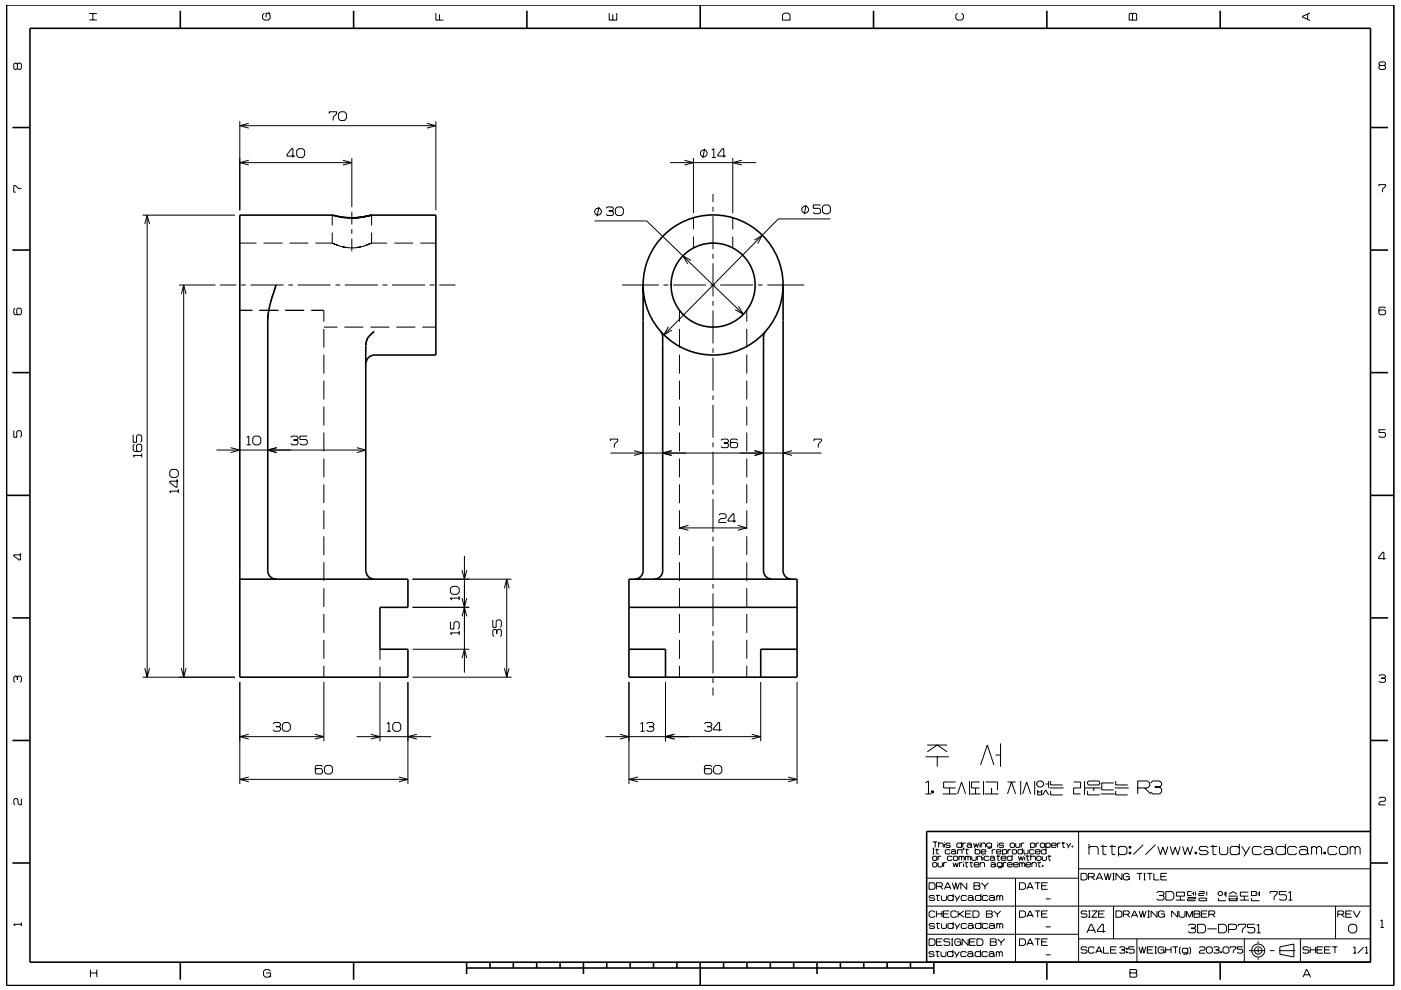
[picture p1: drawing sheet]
<svg xmlns="http://www.w3.org/2000/svg" width="297mm" height="210mm" viewBox="0 0 297 210" stroke-linecap="round" stroke-linejoin="round" font-family="sans-serif">
<g fill="none" stroke="#000" stroke-width=".21">
<path d="M3.7 13.6l-.3-.2h-.2l-.3 .2v.9l.3 .2 .5-.2M3.7 13.6l.2-.2h.4l.2 .2v.9l-.2 .2h-.4l-.2-.2M3.7 13.6v.9M18.9 4.2h1.6M18.9 2.9h1.6M19.7 2.9v1.3M56 2.8l-.3 .4v.7l.3 .4h.9l.4-.4v-.7l-.4-.4M57.3 2.8h-.9v.9M92.4 2.8v1.5h1.6M93.2 3v1.3M129.2 2.8v1.5h1.6v-1.5M129.9 3v1.3"/>
<path d="M166.3 2.8h.8l.4 .4v1.1h-1.6v-1.1zM203 2.8l-.4 .4v.7l.4 .4h.9l.4-.4v-.7l-.4-.4M239.6 2.8h.3l.2 .2 .3-.2h.3l.3 .2v1.3h-1.6v-1.3zM240.1 3v1.3M277.2 3v1.1M277.7 2.7l-1.6 .8v.1l1.6 .8M292.6 13.9l-.2-.3v-.2l.2-.3h.9l.2 .3v.2l-.2 .3M292.6 13.9l-.2 .2v.4l.2 .2h.9l.2-.2v-.4l-.2-.2M292.6 13.9h.9M50.8 25.7v18.9M50.8 34.5h23.8M50.8 26.7h41.6"/>
<path d="M52.7 34l-1.9 .5 1.9 .5M52.7 26.2l-1.9 .5 1.9 .5M62.5 33.1h-1.7v-.3l1-1.3h.3v1.9M63.3 31.5h.9l.4 .5v.9l-.4 .5h-.9l-.4-.5v-.9zM69.8 24.1v-.4h1.6v.4l-.7 .7v.8M71.7 24.1l.5-.4h.8l.4 .4v1l-.4 .5h-.8l-.5-.5zM72.7 34l1.9 .5-1.9 .5M74.6 33.5v10.4M90.5 26.2l1.9 .5-1.9 .5M92.4 25.7v18.9M142.1 34.5h18.2M145.1 34l1.9 .5-1.9 .5"/>
<path d="M147 33.5v11.7M149.4 31.5l-.4 2M150.9 31.8l.4-.3v1.9M150.9 33.4h.9M153.9 33.1h-1.7v-.3l1-1.3h.3v1.9M155.4 33.5v11.7M157.3 34l-1.9 .5 1.9 .5M292.4 39.5v-.3h1.3v.3l-.6 .6v.7M4.5 40h-.6l-.6-.6h-.4v1.4h.4M30.2 45.6h19.6M30.7 47.5l.5-1.9 .5 1.9M31.2 45.6v98"/>
<path d="M50.8 51.6h3.6M55.9 51.6h4M61.4 51.6h4M66.9 51.6h3.5M70.4 49.3v2.3M70.4 51.6l2.3 .8M70.5 45.6l-.1 2.2M71.7 52.1h.1M72.6 52.3v.1M72.6 52.4h.4M72.7 52.4h.2M73 52.4l.3 .1"/>
<path d="M73 52.4l.5 .1M73.5 52.5h.1M73.5 52.5h2.1M74.6 44.9v2.7M74.6 48.6v1M74.6 50.6v2.7M75.7 52.5h-.1M76 52.4l-.4 .1M76 52.4l-.2 .1M76.5 52.4h-.2M76.5 52.4h-.5M76.6 52.3l-.1 .1"/>
<path d="M77.5 52.1h.1M77.6 52.1l-1.1 .3M78.8 51.6l-1.2 .5M78.8 45.6v2.2M78.8 49.3v2.3M78.8 51.6h3.3M83.6 51.6h4M89.1 51.6h3.3M126.1 46.9h11l20.5 19.8M126.5 44.2h.1M127 43.9l-.4 2M128.5 44.2l.3-.3h1l.2 .3v.2l-.2 .3"/>
<path d="M129.1 44.7h.7M129.8 44.7l.2 .3v.5l-.2 .2h-1l-.3-.2M130.5 44.3l.4-.4h.8l.5 .4v1l-.5 .4h-.8l-.4-.4zM146.5 55.2l-1.7-.9 1 1.7M147 46.2v2.4M147 50.2v2.4M151.2 41.1v1.7M151.2 43.9v1M151.2 45.8v7.1M151.2 53.8v1.1M151.2 55.8v7.1M155.4 46.2v2.4"/>
<path d="M155.4 50.2v2.4M159.9 50.9l1.7-1-.9 1.7M170.9 43.5l-.4 2M174 43.5h-1.6v.7h1.3l.3 .3v.5l-.3 .3h-1l-.3-.3M174.4 43.9l.4-.4h.8l.5 .4v1l-.5 .4h-.8l-.4-.4zM176.1 46.4h-11.1l-24.2 24.6M3.2 65.4l-.3 .2v.9l.3 .3h1.1l.2-.3v-.9l-.2-.2h-.5l-.2 .2v.9l.2 .3M38 60.4h7.7M38.4 62.4l.5-1.9 .6 1.9M38.9 60.4v83.2M46.7 60.4h3.4M50.8 65.8h2.7"/>
<path d="M51.1 60.4h1M53.1 60.4h7M55 65.8h4M56.9 66l-.1 2M58.5 60.7l-1.2 3.8M58.5 60.5v.1M60.5 65.8h4M61.1 60.4h1M63.1 60.4h7M66 65.8h2.7v2.4M68.7 69.8v3.9M68.7 75.2v4"/>
<path d="M68.7 69.4h2.8M71.1 60.4h1M73 69.4h4M73.1 60.4h7M78.5 69.4h4M79.3 70.3a3.4 3.4 0 0 0-1.7 2.9M81.1 60.4h1M83.1 60.4h7M84 69.4h4.1M89.5 69.4h2.9M91.1 60.4h1M93.1 60.4h3.5"/>
<path d="M131.9 60.4h7.8M140.7 60.4h1M141.7 69.3l-.9 1.7 1.6-1M142.7 60.4h7M144.1 65.8v2.4M144.1 69.8v3.9M144.1 75.2v4M150.7 60.4h1M151.2 63.8v1.1M151.2 65.9v7M151.2 73.9v.9M151.2 75.9v6.9"/>
<path d="M152.7 60.4h7M156.6 65l1 1.7-1.7-1M158.3 65.8v2.4M158.3 69.8v3.9M158.3 75.2v4M160.7 60.4h1M162.7 60.4h7.8M293.7 65.4l-.2-.3h-.9l-.2 .3v1.1l.2 .3h.9l.2-.3v-.5l-.2-.3h-.9l-.2 .3M2.9 91.3v1.4h.7v-1.1l.2-.3h.5l.2 .3v.9l-.2 .2M28.2 92.2v1.6h.7v-1.3l.3-.3h.6l.3 .3v1l-.3 .3M28.5 94.2l-.3 .3v1l.3 .3h1.3l.3-.3v-1l-.3-.3h-.6l-.3 .3v1l.3 .3M30.1 96.6h-1.9l.3 .4"/>
<path d="M30.1 96.2v.8M36.4 99.6h1l.4 .4v.8l-.4 .5h-1l-.4-.5v-.8zM45.9 95.5h31.7M48.9 95l1.9 .5-1.9 .5M52.3 92.8l.4-.3v1.9M52.3 94.4h.9M54 92.5h.9l.4 .4v1l-.4 .5h-.9l-.4-.5v-1zM58.7 95l-1.9 .5 1.9 .5M61.6 92.8l.3-.3h1l.3 .3v.3l-.3 .2M62.2 93.3h.7M62.9 93.3l.3 .3v.5l-.3 .3h-1l-.3-.3M65.1 92.5h-1.5v.7h1.3l.2 .3v.6l-.2 .3h-1l-.3-.3"/>
<path d="M68.7 80.7v4M68.7 86.2v4.1M68.7 91.7v4.1M68.7 97.2v4.1M75.6 95l2 .5-2 .5M129.4 93.6v-.5h1.6v.5l-.7 .6v.8M129.4 96.1h44.8M134.4 95.6l2 .5-2 .5M142.4 95.6l-1.9 .5 1.9 .5M144.1 80.7v4M144.1 86.2v4.1M144.1 91.7v4.1"/>
<path d="M144.1 97.2v4.1M151.2 83.9v.9M151.2 85.9v6.9M151.2 93.8v1.1M151.2 95.8v7.1M152.9 93.4l.3-.3h1l.2 .3v.3l-.2 .3M153.5 94h.7M154.2 94l.2 .2v.5l-.2 .3h-1l-.3-.3M156.4 93.4l-.3-.3h-1l-.2 .3v1.3l.2 .3h1l.3-.3v-.6l-.3-.3h-1l-.2 .3M158.3 80.7v4M158.3 86.2v4.1M158.3 91.7v4.1"/>
<path d="M158.3 97.2v4.1M160 95.6l1.9 .5-1.9 .5M167.9 95.6l-1.9 .5 1.9 .5M172.6 93.6v-.5h1.6v.5l-.7 .6v.8M293.7 91.1h-1.3v.6h1.1l.2 .3v.5l-.2 .2h-.9l-.2-.2M4.3 117.3v1.5h-.2l-1.2-.9v-.2h1.6M37.5 101.6v1.7h-.2l-1.3-.9v-.3h1.8M37.8 104.2h-1.8l.2 .4M37.8 103.7v.9M68.7 102.7v4M68.7 108.2v4M68.7 113.7v4"/>
<path d="M68.7 119.2v4M98.5 117.9v24.8M144.1 102.7v4M144.1 108.2v4M144.1 113.7v4M144.1 119.2v4M144.1 112h14.2M146 111.4l-1.9 .6 1.9 .5M151.2 103.8v1.1M151.2 105.8v7.1M151.2 113.8v1M151.2 115.9v6.9"/>
<path d="M152.4 109.3l.3-.3h1l.3 .3v.4l-.3 .3h-.9l-.4 .4v.4h1.6M156 110.5h-1.7v-.2l1.1-1.3h.2v1.8M156.4 111.4l1.9 .6-1.9 .5M158.3 102.7v4M158.3 108.2v4M158.3 113.7v4M158.3 119.2v4M293.8 118.5h-1.5v-.3l.9-1.1h.2v1.6M57.9 122.7l.3 .1M58.2 122.8h.1M58.2 122.8h.3M68.7 124.8v3.9"/>
<path d="M68.7 130.2v4M68.7 135.7v4M80.6 137.7v2.3M87.5 128.8h12M87.5 122.8h21M87.5 137.7h12M95.5 131.9v1.5h.7v-1.2l.3-.3h.6l.3 .3v.9l-.3 .3M95.9 124.4h1l.5 .4v.8l-.5 .5h-1l-.4-.5v-.8zM97.4 126.9h-1.9l.3 .4M97.4 126.4v.9M97.4 133.8v.9M97.4 134.2h-1.9l.3 .5"/>
<path d="M98 120.9l.5 1.9 .5-1.9M98 126.9l.5 1.9 .5-1.9M98 130.7l.5-1.9 .5 1.9M98 139.6l.5-1.9 .5 1.9M104.5 131.5v1.6h.7v-1.3l.3-.3h.5l.3 .3v1l-.3 .3M105.3 133.7l-.3-.2h-.2l-.3 .2v1l.3 .3M105.3 133.7l.3-.2h.4l.3 .2v1l-.3 .3M105.3 133.7v.7M106.9 124.8l.5-2 .5 2M107.4 122.8v20.8M134.5 122.8h.1M144.1 124.8v3.9"/>
<path d="M144.1 130.2v4M144.1 135.7v4M151.2 123.9v.9M151.2 125.8v7M151.2 133.9v.9M151.2 135.8v7M158.3 124.8v3.9M158.3 130.2v4M158.3 135.7v4M167.8 122.8h.1M3.7 143.6l-.3-.2h-.2l-.3 .2v.9l.3 .2M3.7 143.6l.2-.2h.4l.2 .2v.9l-.2 .2"/>
<path d="M3.7 143.6v.6M30.2 143.6h19.6M30.7 141.7l.5 1.9 .5-1.9M38.4 141.7l.5 1.9 .6-1.9M50.8 144.6v21.7M50.8 156.2h17.9M52.7 155.7l-1.9 .5 1.9 .6M57.9 153.5l.3-.3h1l.3 .3v.3l-.3 .3M58.5 154.1h.7M59.2 154.1l.3 .3v.4l-.3 .3h-1l-.3-.3M60.3 153.2h.8l.5 .5v1l-.5 .4h-.8l-.4-.4v-1zM66.8 155.7l1.9 .5-1.9 .6"/>
<path d="M68.7 141.2v2.4M68.7 144.6v12.6M75.6 156.2h15.8M78.6 155.7l2 .5-2 .6M80.6 141.4v2.2M80.6 144.6v12.6M82 155.1h.9M82 153.5l.5-.3v1.9M83.7 153.2h.9l.4 .5v1l-.4 .4h-.9l-.4-.4v-1zM86.5 144.6v21.7M87.5 143.6h21M88.4 155.7l-1.9 .5 1.9 .6"/>
<path d="M106.9 141.7l.5 1.9 .5-1.9M128.4 156.2h32.9M131.4 155.7l1.9 .5-1.9 .6M133.3 144.6v21.7M135.8 153.5l.4-.3v1.9M135.8 155.1h.9M137.1 153.5l.3-.3h.9l.3 .3v.3l-.3 .3M137.6 154.1h.7M138.3 154.1l.3 .3v.4l-.3 .3h-.9l-.3-.3M141.1 144.6v12.6M143 155.7l-1.9 .5 1.9 .6M144.1 141.2v2.4"/>
<path d="M149.3 153.5l.3-.3h1l.3 .3v.3l-.3 .3M149.9 154.1h.7M150.6 154.1l.3 .3v.4l-.3 .3h-1l-.3-.3M151.2 143.8v1.1M151.2 145.8v1.7M153 154.8h-1.7v-.3l1-1.3h.3v1.9M158.3 141.2v2.4M159.4 155.7l1.9 .5-1.9 .6M161.3 144.6v12.6M169 144.6v21.7M196.6 158h4.2M196.6 159.5l2.1-1.5 2.1 1.5"/>
<path d="M212.1 157.7v4.9M292.4 143.4l.2-.3h.9l.2 .3v.2l-.2 .2M292.9 143.8h.6M293.5 143.8l.2 .3v.4l-.2 .2h-.9l-.2-.2M4.5 169.4v1.3h-.3l-.4-.4v-.7l-.2-.2h-.4l-.3 .2v.9l.3 .2M50.8 165.3h35.7M52.7 164.8l-1.9 .5 1.9 .5M68.4 162.6l-.3-.3h-1l-.3 .3v1.3l.3 .3h1l.3-.3v-.6l-.3-.3h-1l-.3 .3M68.8 162.8l.4-.5h.9l.4 .5v.9l-.4 .5h-.9l-.4-.5zM84.6 164.8l1.9 .5-1.9 .5M133.3 165.3h35.7M135.3 164.8l-1.9 .5 1.9 .5"/>
<path d="M150.9 162.6l-.3-.3h-1l-.2 .3v1.3l.2 .3h1l.3-.3v-.6l-.3-.3h-1l-.2 .3M151.3 162.8l.5-.5h.8l.4 .5v.9l-.4 .5h-.8l-.5-.5zM167.1 164.8l1.9 .5-1.9 .5M196.2 166.1l.6-.5v2.8M196.2 168.4h1.3M196.2 160.5h5M197.5 167.8h.4v.4h-.4zM197.7 167.8v.4M197.7 178.6h1M197.7 179.9h.4M197.9 179.9v1.2M198.3 178.6v1.1"/>
<path d="M198.6 180v1.1h.4M198.7 160.5v2.1M199 179l.2-.2h.6l.2 .2v.7M199 178.6v1.1M199.9 168.4h2.9M200.2 178.6v.1M200.2 179v.7M201.3 167.1v1.3M201.5 179l-.2-.2h-.6l-.2 .3 .2 .2h.6l.2 .3-.2 .1h-.6l-.2-.1M202.6 165.9h-2.5v1.2h2.5M203 168.4l.9-2.5 .8 2.5M203.9 179l-.2-.2h-.7l-.1 .2v.6l.1 .1h.7l.2-.1"/>
<path d="M203.9 178.6v1.1M204.1 178.8v.9M204.2 179.9h.2l-.2 .4zM204.3 179.9l-.1 .4M204.8 178.8h-.5l-.2 .2M204.9 180v1.1h.4M205 179l.2-.2h.6l.2 .2v.6M205.6 165.6v3M205.8 168.4h2.1M206 179.4l-.2-.2h-.6l-.2 .2 .2 .3h.6l.2-.1M206 179.6l.1 .1M206.4 178.8l.3 .9 .3-.8 .2 .8 .3-.9"/>
<path d="M206.8 179.9v1.2M206.8 167.1v1.3M207.7 165.9h-1.7v1.2h1.7M207.8 178.6v.1M207.8 179v.7M207.9 162.3l1.4-4.3 1.4 4.3M208 179l.2-.2h.5l.3 .2v.7M208 178.8v.9M208.5 165.6v3M208.7 168.4h3M209 165.9h2.5v1.6M210.2 167.1v1.3"/>
<path d="M210.2 178.8v.9l-.2 .2h-.6M210.2 179l-.2-.2h-.6l-.2 .2v.4l.2 .3h.6l.2-.3M211.1 160.1h1M211.5 178.6v.1M211.5 179v.7M212.8 179l-.2-.2h-.6l-.2 .3 .2 .2h.6l.2 .3-.2 .1h-.6l-.2-.1M213.6 165.9h1.7M213.6 168.4l.9-2.5 .8 2.5M214.3 178.8h.6l.2 .2v.6l-.2 .1h-.6l-.1-.1v-.6zM215.3 178.8v.8l.2 .1h.6l.1-.1v-.8M216.4 165.6v3M216.5 178.8v.9"/>
<path d="M216.8 179.9v1.2M216.8 168.4l.9-2.5 .8 2.5M217.2 178.8h-.5l-.2 .2M218.5 179l.2-.2h.5l.2 .2v.6l-.2 .1h-.5l-.2-.1M218.5 178.8v1.1M219.4 165.6v3M219.7 178.8v.9M220 167.5v1.1h.8v-1.1M220 168h.8M220.2 165.6h.6l.5 .5v.4l-.5 .4h-.6l-.4-.4v-.4zM220.3 178.8h-.5l-.1 .2M220.6 179l.2-.2h.5l.2 .2v.6l-.2 .1h-.5l-.2-.1z"/>
<path d="M221.1 168.6l.6-1.1 .6 1.1M221.7 166.3h.6M221.7 179l.3-.2h.5l.2 .2v.6l-.2 .1h-.5l-.3-.1M221.7 178.8v1.1M221.8 179.9v1.2M222.3 165.6v1.5M222.5 167.1h3M222.8 167.8v.8h2.5M222.8 165.6v.9h2.5M222.9 179.3h1l-.1-.5h-.7l-.2 .2v.6l.2 .1h.7l.1-.1M224.2 178.8v.9M224.8 178.8h-.4l-.2 .2"/>
<path d="M225.1 178.8h.7M225.4 178.6v1.1h.4M226.1 178.8l.5 .8M227 178.8l-.6 1.1M227.3 179.4h.2v.3h-.2zM227.4 179.4v.3M227.6 165.9h1.5v1.2h-1.5v1.3h1.5M228.7 176.4v27.7M230 165.6v3M230.6 167.8v.8h2.6M230.8 165.6h2.2l.2 .3v.4l-.2 .2h-2.2l-.2-.2v-.4zM230.9 179.9l.3-.4h1.3l.3 .4v1.4"/>
<path d="M230.9 179v2.3M231.9 167.1v.7M233.3 179.5h1.4M233.4 168.4h2.9M233.4 167.1h-3.4M233.8 179.2v1.9l.2 .2h.6M235.2 179.5h1.4M235.8 179.2v1.9l.2 .2h.5M236.1 166.1h-2.5v1.4h2.5M236.3 167.1h3M236.6 167.8v.8h2.5M236.6 165.6v.9h2.5"/>
<path d="M237.1 179.9l.4-.4h1l.4 .4v1l-.4 .4h-1l-.4-.4M237.1 179.5v2.1M239.4 179.5h.4v.4h-.4zM239.6 179.5v.4M241.2 167.1h2.1l.5-.4v-.6l-.5-.5h-2.1v2.8M242.4 179.2l-2.1 2.1M242.7 167.1l1.3 1.3M244 166.1l.4-.5h1.5l.4 .5v.4l-.4 .4M244.8 166.9h1.1M245 179.2l-2.1 2.1M245.5 179.5l.5 1.8 .5-1.6 .6 1.6 .5-1.8M245.9 166.9l.4 .4v.7l-.4 .4h-1.5l-.4-.4"/>
<path d="M248.1 179.5l.5 1.8 .6-1.6 .5 1.6 .5-1.8M250.7 179.5l.5 1.8 .6-1.6 .5 1.6 .6-1.8M256.2 179.9l-.4-.4h-1.2l-.4 .4 .4 .5h1.2l.4 .5-.4 .4h-1.2l-.4-.4M256.6 179.5h1.5M257.2 179.2v1.9l.1 .2h.6M258.6 179.5v1.4l.3 .4h1.1l.3-.4v-1.4M262.8 179.9l-.4-.4h-1.2l-.4 .4v1l.4 .4h1.2l.4-.4M262.8 179v2.3M263.3 179.5l.9 1.4M265 179.5l-1.2 2.1M267.5 179.9l-.4-.4h-1.2l-.4 .4v1l.4 .4h1.2l.4-.4M268 179.9l.3-.4h1.1l.3 .4v1"/>
<path d="M272.5 179.9l-.3-.4h-1.3l-.3 .4v1l.3 .4h1.3l.3-.4M272.5 179v2.3M274.9 179.9l-.3-.4h-1.2l-.4 .4v1l.4 .4h1.2l.3-.4M275.5 179.9l.3-.4h1.1l.3 .4v1M278.1 179.9l.3-.4h.4l.3 .4M278.1 179.5v1.8M279.1 179.9l.4-.4h.3l.4 .4v1.4M279.1 179.9v1.4M283.5 179.9l-.4-.4h-1.2l-.3 .4v1l.3 .4h1.2l.4-.4M284 179.9l.3-.4h1.1l.3 .4v1l-.3 .4h-1.1l-.3-.4zM286.3 179.9l.3-.4h.3l.4 .4M286.3 179.5v1.8"/>
<path d="M287.3 179.9l.4-.4h.3l.4 .4v1.4M287.3 179.9v1.4M292.4 169.4l.2-.3h.9l.2 .3v.3l-.2 .3h-.8l-.3 .3v.4h1.3M4.5 195.7v.7M4.5 196h-1.6l.3 .4M196.5 198.2h32.2M196.5 192.2h94.1M196.6 186.3h32.1M197 199.1h.9l.3 .4v.7l-.3 .3h-.9zM197 187.2h.9l.3 .4v.7l-.3 .3h-.9zM197.7 181.1h.4M197.7 181.8l.2-.2h.6l.1 .2v.5l-.1 .2h-.6l-.2-.2z"/>
<path d="M197.7 183.1l.2-.1h.6l.1 .1v.6l-.1 .2h-.6l-.2-.2zM198.2 190.2l-.2-.3h-.8l-.2 .3 .2 .3h.8l.2 .3-.2 .2h-.8l-.2-.2M198.2 196.1l-.2-.2h-.8l-.2 .2 .2 .3h.8l.2 .2-.2 .3h-.8l-.2-.2M198.2 193.5l-.2-.3h-.7l-.3 .3v.8l.3 .3h.7l.2-.3M198.3 180.2h.8M198.5 189.9h.8M198.5 195.9h.8M198.5 188h1.1l.2-.2v-.4l-.2-.2h-1.1v1.4M198.5 199.8h1.1M198.5 193.2v1.4M198.5 193.8h1.2M198.7 189.7v1.2l.5 .1"/>
<path d="M198.7 195.7v1.1l.5 .1M198.9 183v.7l.2 .2h.5l.2-.2v-.7M198.9 181.6v.9M199.3 188l.6 .6M199.6 181.6h-.5l-.2 .2M199.6 189.9v.9l.2 .2h.6l.3-.2v-.9M199.6 195.9v.8l.2 .2h.6l.3-.2v-.8M199.7 193.2v1.4M199.8 199.1h-1.3v1.4h1.3M200 193.8h1.1M200.1 183v.9M200.2 188.6l.7-1.4h.1l.6 1.4"/>
<path d="M200.4 188.2h1M200.7 183h-.5l-.1 .1M201.3 193.2h-1.3v1.4h1.3M201.4 199.3l-.2-.2h-.9l-.2 .5 .2 .2h.9l.2 .2v.3l-.2 .2h-.9l-.2-.2M201.4 180.4l-.1-.2h-.7l-.2 .2v.5l.2 .2h.7l.1-.2M201.7 180.4l.2-.2h.5l.2 .2v.5M201.7 199.1h.4M201.9 199.1v1.4M201.9 187.2l.5 1.4 .2-1.4 .4 1.4 .4-1.4M201.9 181.8l-.2-.2h-.7l-.1 .2v.5l.1 .2h.7l.2-.2M202.1 183l.2 .9 .3-.9 .3 .9 .3-.9M202.1 190.2l-.2-.3h-.7l-.2 .3v.6l.2 .2h.7l.2-.2"/>
<path d="M202.1 196.1l-.2-.2h-.7l-.2 .2v.6l.2 .2h.7l.2-.2M202.1 189.6v1.4M202.1 195.6v1.3M202.1 181.8l.2-.2h.6l.2 .2v.5l-.2 .2h-.6l-.2-.2zM202.4 189.9l.5 .9M202.4 195.9l.5 .8M202.6 180.8l-.2-.2h-.5l-.2 .2 .2 .3h.5l.2-.2M202.6 180.9l.2 .2M202.9 193.5l-.3-.3h-.7l-.3 .3v.8l.3 .3h.7l.3-.3M202.9 199.8h.8v.7M203 180.4l.2-.2h.6l.2 .2v.7M203 180.2v.9"/>
<path d="M203.2 193.2v1.4M203.3 181.8l.2-.2 .4 .2M203.3 181.6v.9M203.4 193.8l1 .8M203.4 183v.9M203.5 189.9l-.8 1.3M203.5 195.9l-.8 1.2M203.7 199.5l-.3-.4h-.7l-.3 .4v.7l.3 .3h.7l.3-.3M203.9 181.8v.7M203.9 181.8l.1-.2 .4 .2v.7M204 183h-.4l-.2 .1M204.3 182.7v.2"/>
<path d="M204.3 183.1v.8M204.3 193.2l-1.1 .8M204.6 183h.7M204.7 180.2h.7M204.7 181.6v.9M204.7 181.8l.1-.2 .4 .2M204.7 193.8h1.1M204.8 182.8v1l.4 .1M204.9 190.2l-.2-.3h-.7l-.2 .3v.6l.2 .2h.7l.2-.2M204.9 196.1l-.2-.2h-.7l-.2 .2v.6l.2 .2h.7l.2-.2M205 187.2v1.4l-1.3-1.4v1.4M205.2 190.2l.2-.3h.7l.2 .3v.6"/>
<path d="M205.2 196.1l.2-.2h.7l.2 .2v.6M205.2 181.8v.7M205.2 181.8l.2-.2 .4 .2v.7M205.3 199.1v1.4l-1.3-1.4v1.4M205.6 183h.7M205.6 199.8h1M205.9 182.8v1l.3 .1M206 193.2h-1.3v1.4h1.3M206 181.6v.7l.2 .2h.6l.2-.2v-.7M206.3 193.2h1l.3 .3v.8l-.3 .3h-1zM206.3 190.6l-.2-.2h-.7l-.2 .2 .2 .4h.7l.2-.2M206.3 196.5l-.2-.2h-.7l-.2 .2 .2 .4h.7l.2-.2"/>
<path d="M206.3 190.8l.2 .2M206.3 196.7l.2 .2M206.5 187.2h1.1l.2 .2-.2 .5 .2 .2v.3l-.2 .2h-1.1zM206.5 187.9h1.1M206.5 183.4h1.1l-.2-.4h-.7l-.2 .1v.6l.2 .2h.7l.2-.2M206.8 180.4l.1-.2h.7l.2 .2v.5l-.2 .2h-.7l-.1-.2M206.8 199.1h-1.2v1.4h1.2M207.1 199.1h1l.3 .4v.7l-.3 .3h-1zM207.2 181.8l.2-.2h.5l.2 .2v.7M207.2 181.6v.9M207.8 183.1l.2-.1h.6l.1 .1v.8M207.8 183v.9"/>
<path d="M208 190.2l-.2-.3h-.8l-.2 .3v.6l.2 .2h.8l.2-.2M208 196.1l-.2-.2h-.8l-.2 .2v.6l.2 .2h.8l.2-.2M208 189.6v1.4M208 195.6v1.3M208 180.7h1v-.3l-.2-.2h-.6l-.2 .2v.5l.2 .2h.6l.2-.2M208.1 187.2l.7 .8M208.4 181.3v.2M208.4 181.8v.7M208.8 188v.6M209.1 193.2h1.1l.2 .2-.2 .4 .2 .2v.3l-.2 .3h-1.1zM209.1 193.8h1.1M209.5 190.2l-.3-.3h-.7l-.2 .3v.6l.2 .2h.7l.3-.2"/>
<path d="M209.5 196.1l-.3-.2h-.7l-.2 .2v.6l.2 .2h.7l.3-.2M209.5 187.2l-.7 .8M209.7 181.8l-.2-.2h-.7l-.1 .2v.5l.1 .2h.7l.2-.2M209.7 190.2l.3-.3h.6l.2 .3v.6M209.7 196.1l.3-.2h.6l.2 .2v.6M209.9 181.8l.2-.2h.5l.3 .2v.5M210 199.1h1l.2 .2-.2 .5 .2 .2v.3l-.2 .2h-1zM210 199.8h1M210.1 183.1l.2-.1h.5l.2 .1v.6M210.4 180.2v.9M210.7 193.2l.8 .7M210.8 190.6l-.2-.2h-.6l-.3 .2v.2l.3 .2h.6l.2-.2"/>
<path d="M210.8 196.5l-.2-.2h-.6l-.3 .2v.2l.3 .2h.6l.2-.2M210.8 190.8l.2 .2M210.8 196.7l.2 .2M210.9 182.2l-.3-.3h-.5l-.2 .3 .2 .3h.5l.3-.2M210.9 182.3l.1 .2M211 183.5l-.2-.2h-.5l-.2 .2 .2 .4h.5l.2-.2M211 183.7l.2 .2M211 180.2h-.4l-.2 .2M211.3 181.6h.7M211.3 180.7h1l-.2-.5h-.6l-.2 .2v.5l.2 .2h.6l.2-.2M211.3 190.2l.2-.3 .5 .3M211.3 189.9v1.1"/>
<path d="M211.3 195.9v1M211.3 196.1l.2-.2 .5 .2M211.5 193.9v.7M211.5 199.1l.8 .8M211.6 181.4v1l.3 .1M212 190.2l.2-.3 .4 .3v.8M212 190.2v.8M212 196.1v.8M212 196.1l.2-.2 .4 .2v.8M212.2 193.2l-.7 .7M212.3 182h1v-.2l-.2-.2h-.6l-.2 .2v.5l.2 .2h.6l.2-.2M212.3 199.9v.6"/>
<path d="M212.5 183.1l-.2-.1h-.7l-.2 .1v.5l.2 .2h.7l.2-.2M212.5 183v.9l-.2 .2h-.7M212.6 180.4l.1-.2h.6l.1 .2v.5l-.1 .2h-.6l-.1-.2M212.6 180.2v1.1M212.7 183v.9M213 199.1l-.7 .8M213.4 183h-.5l-.2 .1M213.6 183.4h1l-.1-.4h-.7l-.2 .1v.6l.2 .2h.7l.1-.2M213.7 180.2v.9M214.4 180.2h-.5l-.2 .2M214.6 181.8l-.2-.2h-.7l-.2 .2v.5l.2 .2h.7l.2-.2M214.6 181.3v1.2"/>
<path d="M214.6 180.4l.2-.2h.5l.2 .2v.5l-.2 .2h-.5l-.2-.2zM214.9 183.4h1l-.2-.4h-.6l-.2 .1v.6l.2 .2h.6l.2-.2M215.3 186.3v17.8M215.9 181.6l.3 .9 .2-.8 .3 .8 .3-.9M216.2 183v.9M216.2 183.1l.2-.1 .3 .1M216.2 199.1h.9l.3 .4v.7l-.3 .3h-.9zM216.2 187.2h.9l.3 .4v.7l-.3 .3h-.9zM216.2 193.2h.9l.3 .3v.8l-.3 .3h-.9zM216.7 183.1l.2-.1 .4 .1v.8M216.7 183.1v.8M216.8 180.4l-.2-.2h-.6l-.2 .2v.5l.2 .2h.6l.2-.2"/>
<path d="M217.1 180.2v.7l.2 .2h.5l.2-.2v-.7M217.3 181.3v.2M217.3 181.8v.7M217.5 183.4h1l-.1-.4h-.7l-.2 .1v.6l.2 .2h.7l.1-.2M217.5 181.6h.8M217.7 194.6l.7-1.4 .7 1.4M217.7 188.6l.7-1.4 .7 1.4M217.8 181.4v1l.4 .1M217.9 194.1h1M217.9 188.2h1M218.5 181.8l.2-.2h.6l.2 .2v.7M218.5 181.3v1.2"/>
<path d="M218.8 183.1l.2-.1h.5l.2 .1v.8M218.8 183v.9M219.2 180.4l-.1-.2h-.7l-.2 .2v.5l.2 .2h.7l.1-.2M219.4 199.1h1.2M219.4 193.2h1.2M219.4 187.2h1.2M219.5 180.7h1l-.2-.5h-.6l-.2 .2v.5l.2 .2h.6l.2-.2M219.8 181.8l.2-.2h.5l.2 .2v.5l-.2 .2h-.5l-.2-.2zM220 183h.7M220 187.2v1.4M220 193.2v1.4M220 199.1v1.4"/>
<path d="M220.3 182.8v1l.3 .1M220.8 199.8h1.1M220.8 193.8h1.1M220.8 187.9h1.1M221 183.6h.1v.2h-.1zM221 181.6v.7l.1 .2h.6l.2-.2v-.7M221.1 183.6v.2M221.7 196.6h1.1M221.7 190.7h1.1M221.8 180.4l-.2-.2h-.6l-.2 .2v.5l.2 .2h.6l.2-.2M222.1 199.1h-1.3v1.4h1.3M222.1 187.2h-1.3v1.4h1.3"/>
<path d="M222.1 193.2h-1.3v1.4h1.3M222.1 181.6h.8M222.4 181.4v1l.4 .1M228.7 199.1h61.9M228.7 184.3h61.9M229.2 185.2h.9l.4 .4v.7l-.4 .3h-.9zM230.4 197.9l.9-1.9h.1l.9 1.9M230.5 193.4l-.2-.2h-.9l-.2 .2 .2 .4h.9l.2 .2v.3l-.2 .3h-.9l-.2-.3M230.7 197.3h1.3M230.8 186h1l.2-.2v-.3l-.2-.3h-1v1.4M230.8 193.2h.4M230.8 194.6h.4"/>
<path d="M231 193.2v1.4M231.5 186l.6 .6M231.5 193.2h1.1l-1.1 1.4h1.1M232.4 186.6l.6-1.4h.2l.6 1.4M232.6 186.2h1M232.9 193.8h1.1M234.1 185.2l.4 1.4 .4-1.4 .3 1.4 .4-1.4M234.2 193.2h-1.3v1.4h1.3M234.4 197.6h-1.7v-.3l.9-1.3h.3v1.9M235.9 185.2h.4M235.9 186.6h.4M236.1 185.2v1.4"/>
<path d="M236.1 192.2v6.9M236.6 193.2h1l.3 .3v.8l-.3 .3h-1zM237.9 185.2v1.4l-1.3-1.4v1.4M238.2 193.9h1l.2-.2v-.3l-.2-.2h-1v1.4M238.7 185.9h.7v.7M238.9 193.9l.7 .7M239.4 180.8h.4v.3h-.4zM239.4 185.6l-.3-.4h-.6l-.3 .4v.7l.3 .3h.6l.3-.3M239.6 180.8v.3M239.9 194.6l.6-1.4 .7 1.4M240.1 194.1h.9M241 185.2h1.1"/>
<path d="M241 199.1v5M241.5 193.2l.4 1.4 .4-1.4 .3 1.4 .4-1.4M241.6 185.2v1.4M242.5 185.2h.4M242.5 186.6h.4M242.7 185.2v1.4M243.2 185.2h1.1M243.3 193.2h.5M243.3 194.6h.5M243.5 193.2v1.4M243.8 185.2v1.4M244.6 185.2v1.4h1.2"/>
<path d="M245.2 189.4l.3-.3h1l.3 .3v.2l-.3 .3M245.3 193.2v1.4l-1.2-1.4v1.4M245.8 189.9h.7M246.1 193.8h.8v.8M246.1 185.9h1.1M246.5 189.9l.3 .3v.5l-.3 .2h-1l-.3-.2M246.9 193.5l-.4-.3h-.6l-.3 .3v.8l.3 .3h.6l.4-.3M247.2 189.1h1.3l.4 .4v1l-.4 .4h-1.3zM247.4 185.2h-1.3v1.4h1.3M249.3 190.9h1.9M249.4 189.2h1.7v.9h-1.7zM249.7 193.2v1.4l-1.3-1.4v1.4"/>
<path d="M250 193.2v1.1l.3 .3h.6l.3-.3v-1.1M250.3 190.1v.8M251.5 194.6v-1.4l.7 1.4 .6-1.4v1.4M251.8 190.4h1.7v.3h-1.7v.3h1.7M251.9 196.3l.3-.3h1l.3 .3v.3l-.3 .3M252.5 196.9h.7M252.6 189.1h-.8v.8h.8M252.6 189.5h.5M253.1 189.1v.8M253.1 193.2h1.1l.2 .2-.2 .4 .2 .3v.2l-.2 .3h-1.1zM253.1 193.8h1.1M253.2 196.9l.3 .2v.5l-.3 .3h-1l-.3-.3"/>
<path d="M253.4 180.8h.3v.3h-.3zM253.5 189.1v.8M253.5 180.8v.3M253.9 196h1.3l.4 .5v.9l-.4 .5h-1.3zM254.2 189.1h1.1v.4h-1.1v.4h1.1M254.2 190.7l.1-.2h1.4l.2 .4-.2 .1h-1.4zM254.7 193.8h1.1M255.9 189.1v.8M256 193.2h-1.3v1.4h1.3M256 197h2M256.3 193.9h1l.3-.2v-.3l-.3-.2h-1v1.4M257 193.9l.6 .7"/>
<path d="M258.4 190.5v.5h1.5M258.4 196h1.2l.5 .5v.9l-.5 .5h-1.2zM258.5 189.1h.4l.3 .3v.2l-.3 .3h-.4l-.3-.3v-.2zM259.5 189.4h.4M259.5 189.8h.4M259.9 189.1v1.1M260.5 197.1h1.4l.3-.2v-.6l-.3-.3h-1.4v1.9M260.5 190.1h1.9M260.6 190.7h1.7M260.6 190.4v.6h1.7v-.6M260.6 189.6l.8-.5 .9 .5M262.5 196.5v-.5h1.6v.5l-.7 .6v.8"/>
<path d="M262.8 190.9h2M263.8 190.1v.8M263.8 199.1v5M264.7 189.2h-1.7v.9h1.7M265.3 189.1h1.1v.8h-1.1zM265.3 190.5v.5h1.7M266.1 196h-1.6v.7h1.3l.3 .3v.6l-.3 .3h-1l-.3-.3M266.4 197.9h.9M266.4 196.3l.5-.3v1.9M266.6 189.4h.4M266.6 189.8h.4M266.7 199.6v.5"/>
<path d="M267 189.1v1M269.3 189.5v-.4h1.5v.4l-.7 .7v.7M269.7 180.6l-.3-.4h-1.1l-.3 .4v.3l.3 .4h1.1l.3-.4M269.7 180.9l.4 .4M272.8 189.1h-1.6v.7h1.3l.3 .3v.6l-.3 .2h-1l-.3-.2M273.2 190.9h.8M273.2 189.4l.4-.3v1.8M275.7 199.1v5M277.2 180.6l-.3-.4h-1.1l-.3 .4v.3l.3 .4h1.1l.3-.4M277.2 180.9l.4 .4M280.7 180.8h.3v.3h-.3zM280.9 180.8v.3"/>
<path d="M283.2 192.2v6.9M283.6 193.9h1.1l.2-.2v-.3l-.2-.2h-1.1v1.4M284.4 193.9l.6 .7M285.3 193.8h1.1M285.9 196.5l.5-.5h.8l.5 .5v.9l-.5 .5h-.8l-.5-.5zM286.6 193.2h-1.3v1.4h1.3M286.9 193.2l.8 1.4 .7-1.4M292.7 195.4l.3-.3v1.6M292.7 196.7h.7M19.2 206.4h1.3M19.2 205.7v1.6M20.5 205.7v1.6"/>
<path d="M56.5 206.4h.9v.9M57.4 206l-.4-.4h-.8l-.3 .4v.9l.3 .4h.8l.4-.4M198.1 202l-.2-.2h-.8l-.2 .2 .2 .3h.8l.2 .3-.2 .3h-.8l-.2-.2M198.4 201.8h.8M198.7 201.6v1.2l.4 .1M199.5 201.8v.9l.2 .2h.7l.2-.2v-.9M201.7 200.5h.4M202.1 202l-.3-.2h-.7l-.2 .2v.7l.2 .2h.7l.3-.2M202.1 201.5v1.4M202.3 201.8l.6 .9M203.4 201.8l-.8 1.3M204.9 202l-.3-.2h-.7l-.2 .2v.7l.2 .2h.7l.3-.2"/>
<path d="M205.1 202.1l.3-.3h.6l.2 .3v.6M206.2 202.5l-.2-.2h-.6l-.3 .2v.2l.3 .2h.6l.2-.2M206.2 202.7l.3 .2M207.9 202.1l-.2-.3h-.7l-.2 .3v.6l.2 .2h.7l.2-.2M207.9 201.5v1.4M209.4 202.1l-.2-.3h-.8l-.2 .3v.6l.2 .2h.8l.2-.2M209.7 202.1l.2-.3h.6l.2 .3v.6M210.7 202.5l-.2-.2h-.6l-.2 .2 .2 .4h.6l.2-.2M210.7 202.7l.2 .2M211.2 201.8v1.1M211.2 202.1l.2-.3 .5 .3M211.9 202.1l.2-.3 .4 .3v.8"/>
<path d="M211.9 202.1v.8M217.7 200.5l.7-1.4 .7 1.4M217.9 200.1h1M221.7 202.5h1.1M230.5 201l-.2-.2h-.9l-.2 .4 .2 .3h.9l.2 .2v.3l-.2 .2h-.9l-.2-.2M232 201.1l-.3-.3h-.6l-.3 .3v.8l.3 .3h.6l.3-.3M232.3 202.2l.7-1.4 .7 1.4M232.5 201.8h1M234 200.8v1.4h1.2M235.5 201.5h1M236.7 200.8h-1.2v1.4h1.2M237.4 201l.2-.2h.7l.2 .2-.2 .5"/>
<path d="M237.8 201.5h.5M238.3 201.5l.2 .2v.3l-.2 .2h-.7l-.2-.2M238.8 201.9h.2v.2h-.2zM238.8 201.1h.2v.2h-.2zM238.9 201.1v.2M238.9 201.9v.2M239.6 205.6h1.2l.2 .3-.2 .5 .2 .2v.4l-.2 .3h-1.2zM239.6 206.4h1.2M240.5 200.8h-1.2v.5h1l.2 .2v.5l-.2 .2h-.8l-.2-.2M241.5 200.8l.4 1.4 .3-1.4 .3 1.4 .4-1.4M243.2 201.5h1.1M244.5 200.8h-1.3v1.4h1.3"/>
<path d="M244.8 200.8h.4M244.8 202.2h.4M245 200.8v1.4M246.1 201.5h.7v.7M246.8 201.1l-.3-.3h-.6l-.4 .3v.8l.4 .3h.6l.3-.3M247.1 201.5h1.2M247.1 200.8v1.4M248.3 200.8v1.4M248.6 200.8h1.2M249.2 200.8v1.4M250.4 200.8a1.09 1.09 0 0 0 0 1.6M251.8 201.3l-.2-.2h-.7l-.2 .2v.6l.2 .2h.7l.2-.2"/>
<path d="M251.8 201.1v1.1l-.2 .2h-.7M252.1 200.8a1.09 1.09 0 0 1 0 1.6M254.3 201l.2-.2h.8l.2 .2v.3l-.2 .2h-.7l-.3 .4v.3h1.2M255.8 201.1l.3-.3h.6l.3 .3v.8l-.3 .3h-.6l-.3-.3zM257.3 201l.2-.2h.8l.2 .2-.2 .5M257.8 201.5h.5M258.3 201.5l.2 .2v.3l-.2 .2h-.8l-.2-.2M258.8 201.9h.2v.2h-.2zM258.9 201.9v.2M259.3 201.1l.3-.3h.7l.3 .3v.8l-.3 .3h-.7l-.3-.3zM260.9 201.1v-.3h1.1v.3l-.5 .6v.5M263.5 200.8h-1.2v.5h1l.2 .2v.5l-.2 .2h-.8l-.2-.2"/>
<path d="M264.8 201.6h3.4M266.7 201.1v1M266.7 203.1v.5M269.2 201.6h1M271.2 201.6h3.4M274.3 203l-2.9-.6v-1.6l2.9-.6v2.8M276.3 207.3l.7-1.6h.1l.8 1.6M276.5 206.8h1.1M277.5 201l-.2-.2h-.9l-.2 .4 .2 .3h.9l.2 .2v.3l-.2 .2h-.9l-.2-.2M277.8 201.5h1.1M277.8 200.8v1.4M278.9 200.8v1.4"/>
<path d="M279.2 201.5h1.1M280.5 200.8h-1.3v1.4h1.3M280.8 201.5h1.1M282.1 200.8h-1.3v1.4h1.3M282.4 200.8h1.1M283 200.8v1.4M286.9 202.2h.7M286.9 201l.4-.2v1.4M289.1 200.9l-1.2 1.3M289.4 202.2h.7M289.4 201l.4-.2v1.4"/>
<circle cx="149.2" cy="32.5" r=".72"/>
<circle cx="126.8" cy="44.9" r=".71"/>
<circle cx="170.7" cy="44.5" r=".73"/>
<circle cx="266.8" cy="201.6" r="1.38"/>
<circle cx="266.8" cy="201.6" r=".79"/>
</g>
<g fill="none" stroke="#000" stroke-width=".34">
<path d="M1.4 1.1h294.1v207.9h-294.1zM6.4 6h284.2v198.1h-284.3zM38.2 2.3v3.7M75 2.3v3.7M111.7 2.3v3.7M148.5 1.1v4.9M185.2 2.3v3.7M222 2.3v3.7M258.7 2.3v3.7M2.6 27h3.7M290.6 27h3.7M2.6 53h3.7"/>
<path d="M70.5 45.6l1.2 .3M71.7 45.9l2.9 .3M71.7 45.9l-1.3-.3h-19.6v98h35.7v-5.9h-5.9v-8.9h5.9v-6h-35.7M77.6 45.9l-3 .3M77.6 45.9l1.1-.3h13.7v29.7h-13a1.79 1.79 0 0 0-1.8 1.8M290.6 53h3.7M2.6 79h3.7M58.5 60.4l-1.2 4-.5 3.2v53.5a1.79 1.79 0 0 0 1.7 1.7h-.3M77.6 73.2v47.9M77.8 72.2l-.2 1M78.1 71.5l-.4 .7M79.3 70.3l-1.2 1.2"/>
<path d="M136.4 60.4v60.7a1.79 1.79 0 0 1-1.8 1.7M140 70.3l.4 .5 .1 .7v49.6a1.79 1.79 0 0 1-1.8 1.7M162.3 70.3a2.85 2.85 0 0 0-.4 2v48.8a1.79 1.79 0 0 0 1.8 1.7M166 60.5v60.6a1.79 1.79 0 0 0 1.8 1.7M290.6 79h3.7M1.4 105.1h4.9M290.6 105.1h4.9M2.6 131.1h3.7M57.9 122.7l.3 .1M77.6 121.1a1.76 1.76 0 0 0 1.8 1.7M133.3 137.7h7.8v5.9M133.3 122.8h35.7v20.8h-35.7z"/>
<path d="M133.3 128.8h35.7M169 137.7h-7.7v5.9M290.6 131.1h3.7M2.6 157.1h3.7M290.6 157.1h3.7M290.6 176.4h-94.1v27.7M2.6 183h3.7M290.6 183h3.7M38.2 204.1v3.7M75 204.1v3.7M98.9 205.3h99.1M98.9 204.1v2.5"/>
<path d="M103.9 204.1v1.2M108.8 204.1v1.2M113.8 204.1v1.2M118.7 204.1v1.2M123.7 204.1v2.5M128.6 204.1v1.2M133.6 204.1v1.2M138.6 204.1v1.2M143.5 204.1v1.2M148.5 204.1v4.9M153.4 204.1v1.2M158.4 204.1v1.2"/>
<path d="M163.3 204.1v1.2M168.3 204.1v1.2M173.2 204.1v2.5M178.2 204.1v1.2M183.1 204.1v1.2M188.1 204.1v1.2M193 204.1v1.2M198 204.1v2.5M222 204.1v3.7M258.7 204.1v3.7"/>
<circle cx="151.2" cy="60.5" r="8.9"/>
<circle cx="151.2" cy="60.5" r="14.9"/>
</g>
</svg>
